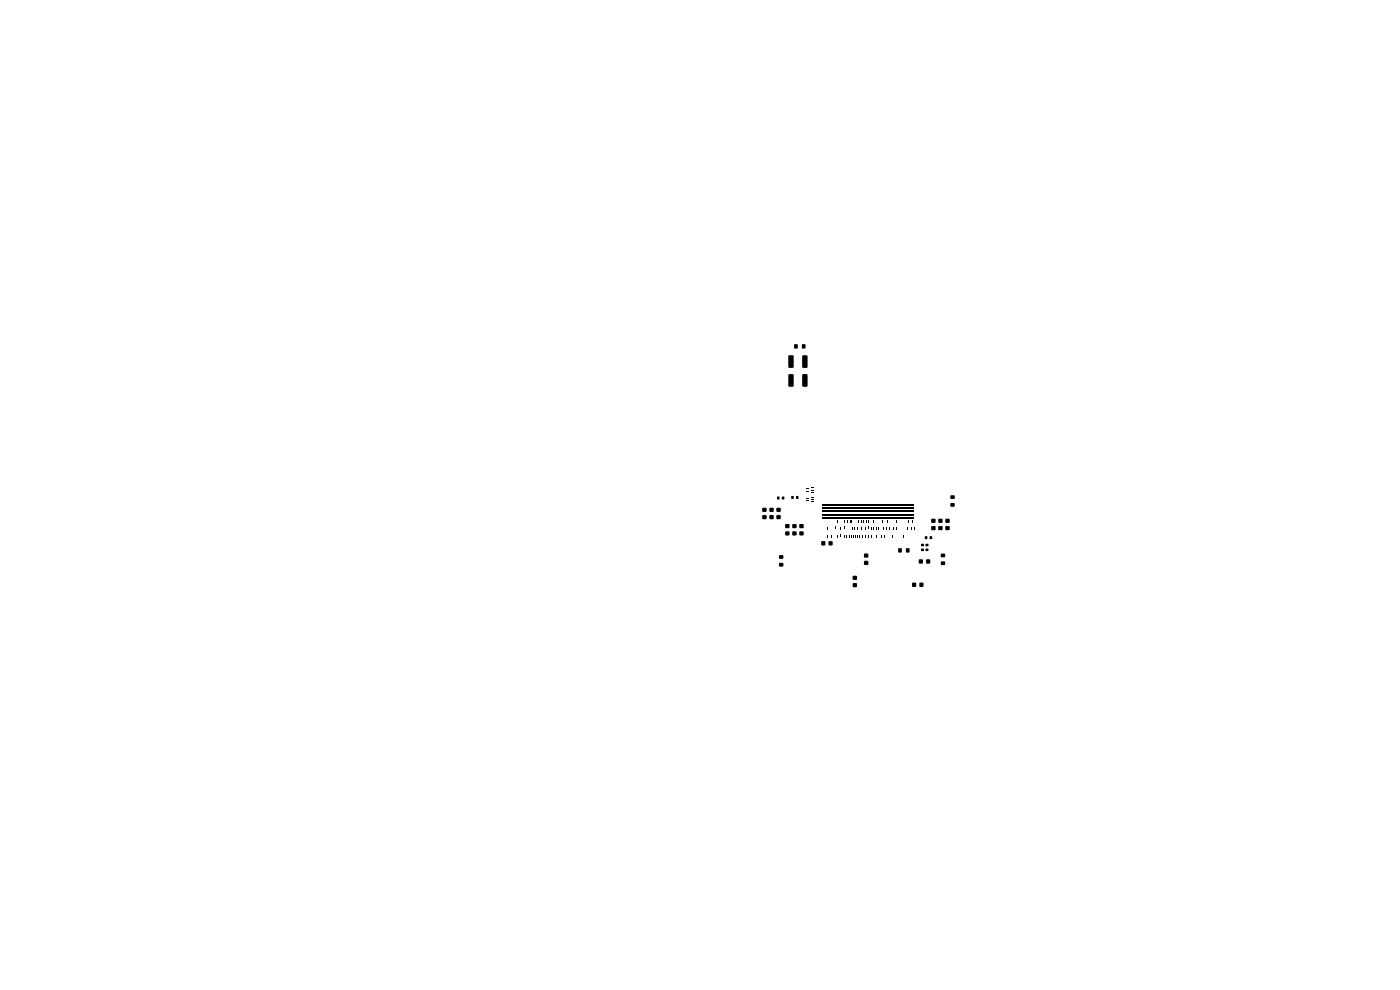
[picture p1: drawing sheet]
<svg xmlns="http://www.w3.org/2000/svg" width="297mm" height="210mm" viewBox="0 0 297 210" stroke-linecap="round" stroke-linejoin="round" font-family="sans-serif">
<g fill="#000">
<path d="M167.3 75.4h.8l.3 .1v2.3l-.2 .2-.7 .1-.3-.2zM167.3 79.4h.8l.3 .1v2.3l-.2 .2-.7 .1-.3-.2zM168.5 73.1h.7v.8h-.7zM170.2 73.1h.6v.8h-.6zM170.2 75.4h.9l.2 .1v2.3l-.1 .2-.8 .1-.2-.2zM170.2 79.4h.9l.2 .1v2.3l-.1 .2-.8 .1-.2-.2zM161.8 107.8h.8v.7h-.8zM161.8 109.3h.8v.8h-.8zM163.3 107.8h.8v.7h-.8zM163.3 109.3h.8v.8h-.8zM164.9 105.4h.4v.5h-.4zM164.8 107.8h.8v.7h-.8z"/>
<path d="M164.8 109.3h.8v.8h-.8zM165.9 105.4h.5v.5h-.5zM165.3 117.8h.8v.7h-.8zM165.3 119.5h.8v.6h-.8zM166.6 111.2h.8v.8h-.8zM166.6 112.8h.8v.7h-.8zM167.9 105.2h.4v.6h-.4zM168.1 111.2h.8v.8h-.8zM168.1 112.8h.8v.7h-.8zM168.9 105.2h.5v.6h-.5zM169.6 111.2h.8v.8h-.8zM169.6 112.8h.8v.7h-.8z"/>
<path d="M171.1 104.2h.6v.1h-.6zM171.1 103.6h.6v.1h-.6zM171.1 105.7h.6v.2h-.6zM171.1 106.2h.6v.1h-.6zM172.1 104.4h.6v.1h-.6zM172.1 104h.6v.1h-.6zM172.1 103.3h.6v.2h-.6zM172.1 105.6h.6v.1h-.6zM172.1 105.9h.6v.2h-.6zM172.1 106.4h.6v.1h-.6zM174.3 114.8h.7v.9h-.7zM175.4 111.8h.1v.6h-.1z"/>
<path d="M175.4 113.5h.2v.6h-.2zM175.8 114.8h.8v.9h-.8zM176.4 113.5h.1v.6h-.1zM177.3 111.7h.1v.6h-.1zM177.6 113.4h.2v.6h-.2zM177.7 110.3h.1v.6h-.1zM178.2 113.4h.1v.6h-.1zM178.3 111.7h.2v.6h-.2zM179 110.3h.1v.6h-.1zM179.1 111.7h.1v.6h-.1zM179.1 113.4h.1v.6h-.1zM179.6 113.4h.1v.6h-.1z"/>
<path d="M179.7 110.3h.1v.6h-.1zM180.1 113.5h.2v.6h-.2zM180.3 110.3h.1v.6h-.1zM180.5 113.5h.1v.6h-.1zM180.7 110.3h.1v.6h-.1zM180.8 111.7h.1v.6h-.1zM181 113.5h.2v.6h-.2zM181.2 111.8h.1v.6h-.1zM181.5 113.4h.1v.6h-.1zM181.8 111.8h.1v.6h-.1zM181.9 113.4h.1v.6h-.1zM182 110.3h.1v.6h-.1z"/>
<path d="M182.4 113.4h.1v.6h-.1zM182.6 110.3h.2v.6h-.2zM182.8 111.8h.1v.6h-.1zM182.9 113.4h.1v.6h-.1zM183.2 110.3h.2v.6h-.2zM183.5 113.5h.1v.6h-.1zM183.6 111.7h.1v.6h-.1zM183.7 110.3h.2v.6h-.2zM183.3 117.5h.9v.7h-.9zM183.3 119h.9v.8h-.9zM184.2 113.5h.1v.6h-.1zM184.2 111.7h.1v.6h-.1z"/>
<path d="M184.3 110.3h.1v.6h-.1zM184.8 111.8h.1v.6h-.1zM184.9 113.5h.1v.6h-.1zM185.2 111.8h.2v.6h-.2zM185.3 110.3h.1v.6h-.1zM185.8 113.4h.2v.6h-.2zM185.8 111.8h.2v.6h-.2zM186.3 111.8h.1v.6h-.1zM186.9 113.4h.1v.6h-.1zM187.2 110.3h.1v.6h-.1zM187.4 111.8h.1v.6h-.1zM187.5 113.4h.1v.6h-.1z"/>
<path d="M188 111.8h.2v.6h-.2zM188.3 110.3h.1v.6h-.1zM188.6 111.8h.2v.6h-.2zM189.4 113.4h.1v.6h-.1zM189.6 111.8h.1v.6h-.1zM190 110.3h.2v.6h-.2zM190.1 111.8h.2v.6h-.2zM190.6 116.3h.7v.9h-.7zM191.5 113.4h.1v.6h-.1zM192.2 116.3h.7v.9h-.7zM192.5 111.8h.1v.6h-.1zM192.7 110.3h.2v.6h-.2z"/>
<path d="M193.2 111.8h.2v.6h-.2zM193.4 110.4h.2v.6h-.2zM194 111.8h.1v.6h-.1zM195 118.7h.7v.8h-.7zM195.4 116.4h.6v.5h-.6zM195.4 115.4h.6v.4h-.6zM196.5 118.7h.8v.8h-.8zM196.4 115.4h.5v.4h-.5zM196.4 116.4h.5v.5h-.5zM196.2 113.8h.5v.5h-.5zM197.3 113.8h.4v.5h-.4zM197.6 110.1h.8v.8h-.8z"/>
<path d="M197.6 111.6h.8v.8h-.8zM199.1 110.1h.8v.8h-.8zM199.1 111.6h.8v.8h-.8zM199.6 117.5h.9v.7h-.9zM199.6 119.1h.9v.7h-.9zM200.6 110.1h.8v.8h-.8zM200.6 111.6h.8v.8h-.8zM201.7 106.8h.8v.6h-.8zM201.7 105.1h.8v.7h-.8zM180.9 122.2h.9v.8h-.9zM180.9 123.7h.9v.8h-.9zM193.5 123.6h.8v.9h-.8z"/>
<path d="M195.1 123.6h.8v.9h-.8z"/>
</g>
<path d="M174.4 109.9h19.4M174.4 109.2h19.4M174.4 107.8h19.4M174.4 107.2h19.4M174.4 108.5h19.4" fill="none" stroke="#000" stroke-width=".4"/>
</svg>
